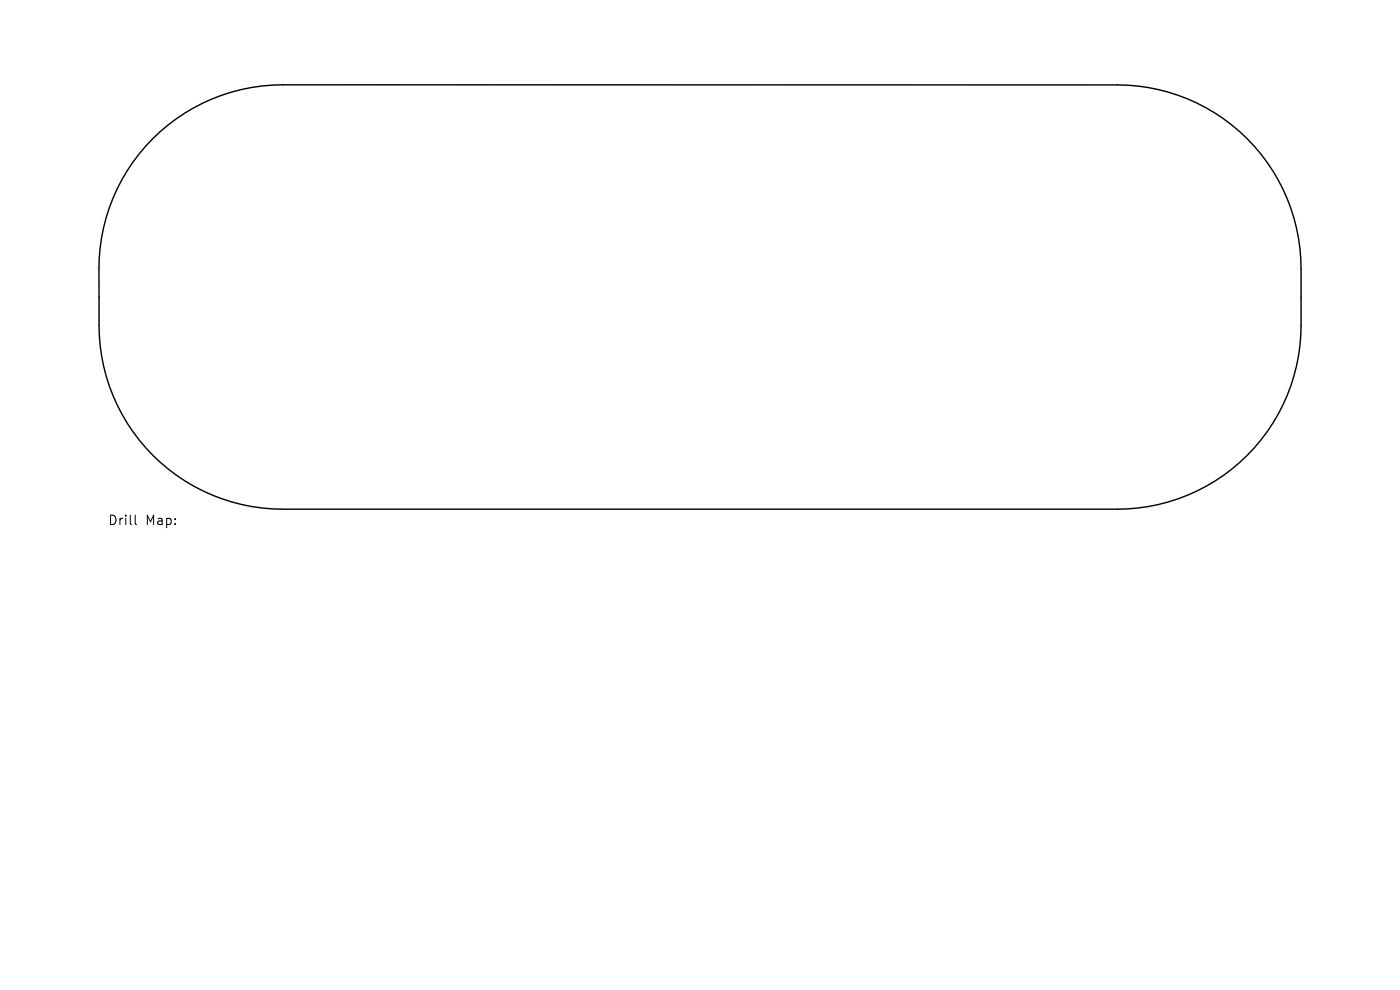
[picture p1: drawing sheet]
<svg xmlns="http://www.w3.org/2000/svg" width="297mm" height="210mm" viewBox="0 0 297 210" stroke-linecap="round" stroke-linejoin="round" font-family="sans-serif">
<defs><g id="words">
<g font-size="2.8">
<text x="22.8" y="111.7">Drill</text>
<text x="30.8" y="111.7">Map:</text>
</g>
</g></defs>
<path d="M32.4 29.4a39 39 0 0 1 27.6-11.4h177a39 39 0 0 1 39 39v12a39 39 0 0 1-39 39h-177a39 39 0 0 1-39-39v-6a54.5 54.5 0 0 1 1-14.7 39 39 0 0 1 10.4-18.9z" fill="none" stroke="#000" stroke-width=".3"/>
<path d="M28.7 109.3v1.7l.3 .3" fill="none" stroke="#000" stroke-width=".21"/>
<use href="#words"/>
</svg>
